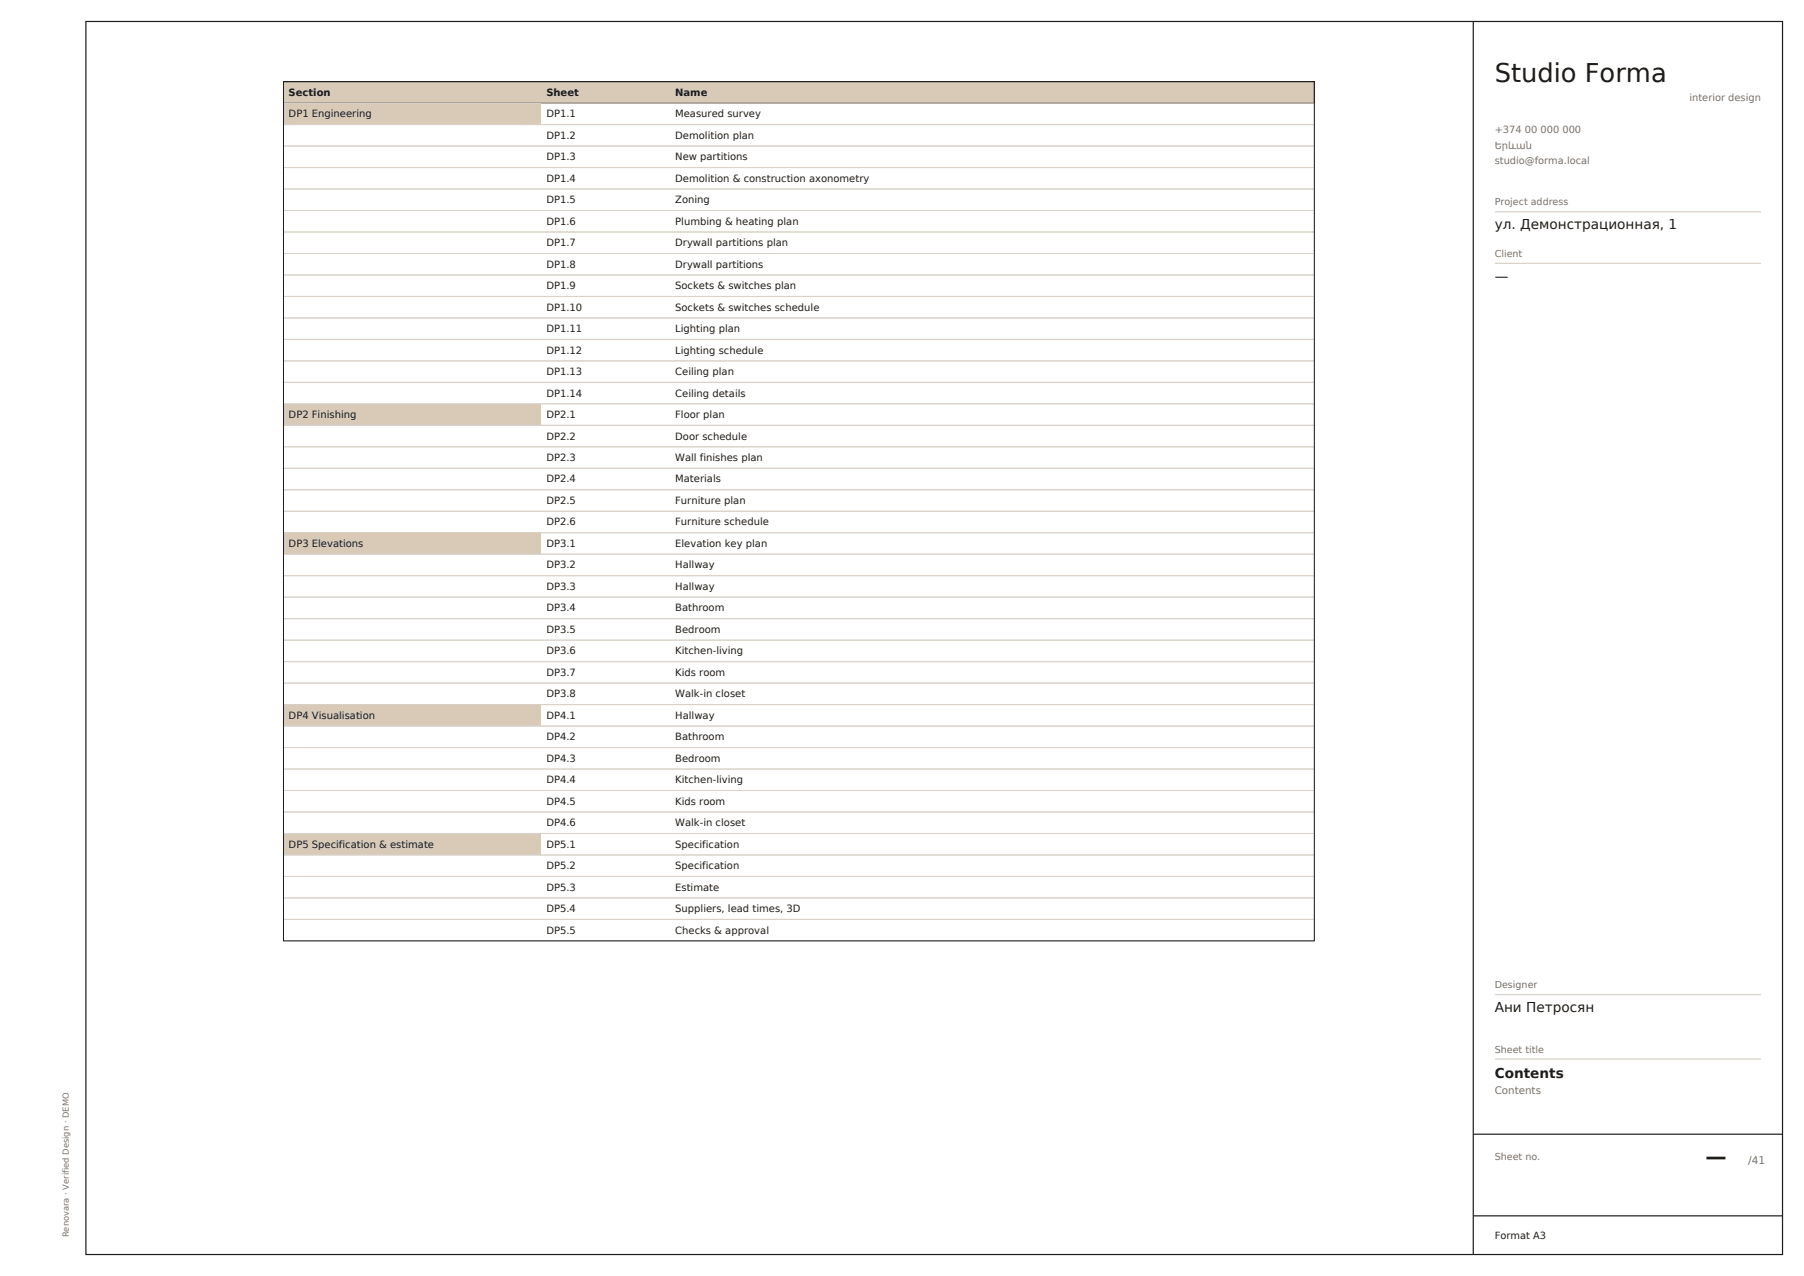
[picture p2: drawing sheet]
<svg xmlns="http://www.w3.org/2000/svg" width="420mm" height="297mm" viewBox="0 0 420 297" stroke-linecap="round" stroke-linejoin="round" font-family="sans-serif">
<defs><g id="words">
<text font-size="6" fill="#1f1d1b" x="348" y="19">Studio Forma</text>
<text font-size="4.9" fill="#1f1d1b" x="397.1" y="271">—</text>
<g font-size="3.2" fill="#1f1d1b">
<text x="348" y="53.3">ул. Демонстрационная, 1</text>
<text x="348" y="65.3">—</text>
<text x="348" y="235.5">Ани Петросян</text>
<text x="348" y="251">Contents</text>
</g>
<text font-size="2.5" fill="#7a7068" x="407" y="271">/41</text>
<text font-size="2.4" fill="#7a7068" x="348" y="254.6">Contents</text>
<g font-size="2.3" fill="#1f1d1b">
<text x="67.2" y="22.3">Section</text>
<text x="127.2" y="22.3">Sheet</text>
<text x="157.2" y="22.3">Name</text>
<text x="67.2" y="27.3">DP1 Engineering</text>
<text x="127.2" y="27.3">DP1.1</text>
<text x="157.2" y="27.3">Measured survey</text>
<text x="127.2" y="32.3">DP1.2</text>
<text x="157.2" y="32.3">Demolition plan</text>
<text x="127.2" y="37.3">DP1.3</text>
<text x="157.2" y="37.3">New partitions</text>
<text x="127.2" y="42.3">DP1.4</text>
<text x="127.2" y="47.3">DP1.5</text>
<text x="157.2" y="42.3">Demolition &amp; construction axonometry</text>
<text x="157.2" y="47.3">Zoning</text>
<text x="127.2" y="52.3">DP1.6</text>
<text x="157.2" y="52.3">Plumbing &amp; heating plan</text>
<text x="127.2" y="57.3">DP1.7</text>
<text x="157.2" y="57.3">Drywall partitions plan</text>
<text x="127.2" y="62.3">DP1.8</text>
<text x="157.2" y="62.3">Drywall partitions</text>
<text x="127.2" y="67.3">DP1.9</text>
<text x="157.2" y="67.3">Sockets &amp; switches plan</text>
<text x="127.2" y="72.3">DP1.10</text>
<text x="127.2" y="77.3">DP1.11</text>
<text x="157.2" y="72.3">Sockets &amp; switches schedule</text>
<text x="157.2" y="77.3">Lighting plan</text>
<text x="127.2" y="82.3">DP1.12</text>
<text x="157.2" y="82.3">Lighting schedule</text>
<text x="127.2" y="87.3">DP1.13</text>
<text x="157.2" y="87.3">Ceiling plan</text>
<text x="127.2" y="92.3">DP1.14</text>
<text x="157.2" y="92.3">Ceiling details</text>
<text x="67.2" y="97.3">DP2 Finishing</text>
<text x="127.2" y="97.3">DP2.1</text>
<text x="157.2" y="97.3">Floor plan</text>
<text x="127.2" y="102.3">DP2.2</text>
<text x="127.2" y="107.3">DP2.3</text>
<text x="157.2" y="102.3">Door schedule</text>
<text x="157.2" y="107.3">Wall finishes plan</text>
<text x="127.2" y="112.3">DP2.4</text>
<text x="157.2" y="112.3">Materials</text>
<text x="127.2" y="117.3">DP2.5</text>
<text x="157.2" y="117.3">Furniture plan</text>
<text x="127.2" y="122.3">DP2.6</text>
<text x="157.2" y="122.3">Furniture schedule</text>
<text x="67.2" y="127.3">DP3 Elevations</text>
<text x="127.2" y="127.3">DP3.1</text>
<text x="157.2" y="127.3">Elevation key plan</text>
<text x="127.2" y="132.3">DP3.2</text>
<text x="127.2" y="137.3">DP3.3</text>
<text x="157.2" y="132.3">Hallway</text>
<text x="157.2" y="137.3">Hallway</text>
<text x="127.2" y="142.3">DP3.4</text>
<text x="157.2" y="142.3">Bathroom</text>
<text x="127.2" y="147.3">DP3.5</text>
<text x="157.2" y="147.3">Bedroom</text>
<text x="127.2" y="152.3">DP3.6</text>
<text x="157.2" y="152.3">Kitchen-living</text>
<text x="127.2" y="157.3">DP3.7</text>
<text x="157.2" y="157.3">Kids room</text>
<text x="67.2" y="167.3">DP4 Visualisation</text>
<text x="127.2" y="162.3">DP3.8</text>
<text x="127.2" y="167.3">DP4.1</text>
<text x="157.2" y="162.3">Walk-in closet</text>
<text x="157.2" y="167.3">Hallway</text>
<text x="127.2" y="172.3">DP4.2</text>
<text x="157.2" y="172.3">Bathroom</text>
<text x="127.2" y="177.3">DP4.3</text>
<text x="157.2" y="177.3">Bedroom</text>
<text x="127.2" y="182.3">DP4.4</text>
<text x="157.2" y="182.3">Kitchen-living</text>
<text x="127.2" y="187.3">DP4.5</text>
<text x="157.2" y="187.3">Kids room</text>
<text x="67.2" y="197.3">DP5 Specification &amp; estimate</text>
<text x="127.2" y="192.3">DP4.6</text>
<text x="127.2" y="197.3">DP5.1</text>
<text x="157.2" y="192.3">Walk-in closet</text>
<text x="157.2" y="197.3">Specification</text>
<text x="127.2" y="202.3">DP5.2</text>
<text x="157.2" y="202.3">Specification</text>
<text x="127.2" y="207.3">DP5.3</text>
<text x="157.2" y="207.3">Estimate</text>
<text x="127.2" y="212.3">DP5.4</text>
<text x="157.2" y="212.3">Suppliers, lead times, 3D</text>
<text x="127.2" y="217.3">DP5.5</text>
<text x="157.2" y="217.3">Checks &amp; approval</text>
<text x="348" y="288.5">Format A3</text>
</g>
<g font-size="2.3" fill="#7a7068">
<text x="393.3" y="23.5">interior design</text>
<text x="348" y="31">+374 00 000 000</text>
<text x="348" y="34.6">Երևան</text>
<text x="348" y="38.2">studio@forma.local</text>
</g>
<g font-size="2.2" fill="#7a7068">
<text x="348" y="47.8">Project address</text>
<text x="348" y="59.8">Client</text>
<text x="348" y="230">Designer</text>
<text x="348" y="245">Sheet title</text>
<text x="348" y="270">Sheet no.</text>
</g>
<text font-size="1.9" fill="#7a7068" x="16" y="288" transform="rotate(-90 16 288)">Renovara · Verified Design · DEMO</text>
</g></defs>
<path d="M20 5h395v287h-395zM343 5v287M343 264h72M343 283h72" fill="none" stroke="#1f1d1b" stroke-width=".28"/>
<path d="M348 49.3h62M348 61.3h62M348 231.5h62M348 246.5h62" fill="none" stroke="#d8d2ca" stroke-width=".28"/>
<path d="M66 19h240v5h-240z" fill-rule="evenodd" fill="#d9c9b7" stroke="#1f1d1b" stroke-width=".23"/>
<path d="M66 24h60v5h-60z" fill-rule="evenodd" fill="#d9c9b7"/>
<g fill="none" stroke="#d8d2ca" stroke-width=".23">
<path d="M66 24h240v5h-240zM66 29h240v5h-240zM66 34h240v5h-240zM66 39h240v5h-240zM66 44h240v5h-240zM66 49h240v5h-240zM66 54h240v5h-240zM66 59h240v5h-240zM66 64h240v5h-240zM66 69h240v5h-240zM66 74h240v5h-240zM66 79h240v5h-240z"/>
<path d="M66 84h240v5h-240zM66 89h240v5h-240z"/>
</g>
<path d="M66 94h60v5h-60z" fill-rule="evenodd" fill="#d9c9b7"/>
<path d="M66 94h240v5h-240zM66 99h240v5h-240zM66 104h240v5h-240zM66 109h240v5h-240zM66 114h240v5h-240zM66 119h240v5h-240z" fill="none" stroke="#d8d2ca" stroke-width=".23"/>
<path d="M66 124h60v5h-60z" fill-rule="evenodd" fill="#d9c9b7"/>
<path d="M66 124h240v5h-240zM66 129h240v5h-240zM66 134h240v5h-240zM66 139h240v5h-240zM66 144h240v5h-240zM66 149h240v5h-240zM66 154h240v5h-240zM66 159h240v5h-240z" fill="none" stroke="#d8d2ca" stroke-width=".23"/>
<path d="M66 164h60v5h-60z" fill-rule="evenodd" fill="#d9c9b7"/>
<path d="M66 164h240v5h-240zM66 169h240v5h-240zM66 174h240v5h-240zM66 179h240v5h-240zM66 184h240v5h-240zM66 189h240v5h-240z" fill="none" stroke="#d8d2ca" stroke-width=".23"/>
<path d="M66 194h60v5h-60z" fill-rule="evenodd" fill="#d9c9b7"/>
<path d="M66 194h240v5h-240zM66 199h240v5h-240zM66 204h240v5h-240zM66 209h240v5h-240zM66 214h240v5h-240z" fill="none" stroke="#d8d2ca" stroke-width=".23"/>
<path d="M66 19h240v200h-240z" fill="none" stroke="#1f1d1b" stroke-width=".23"/>
<use href="#words"/>
</svg>
